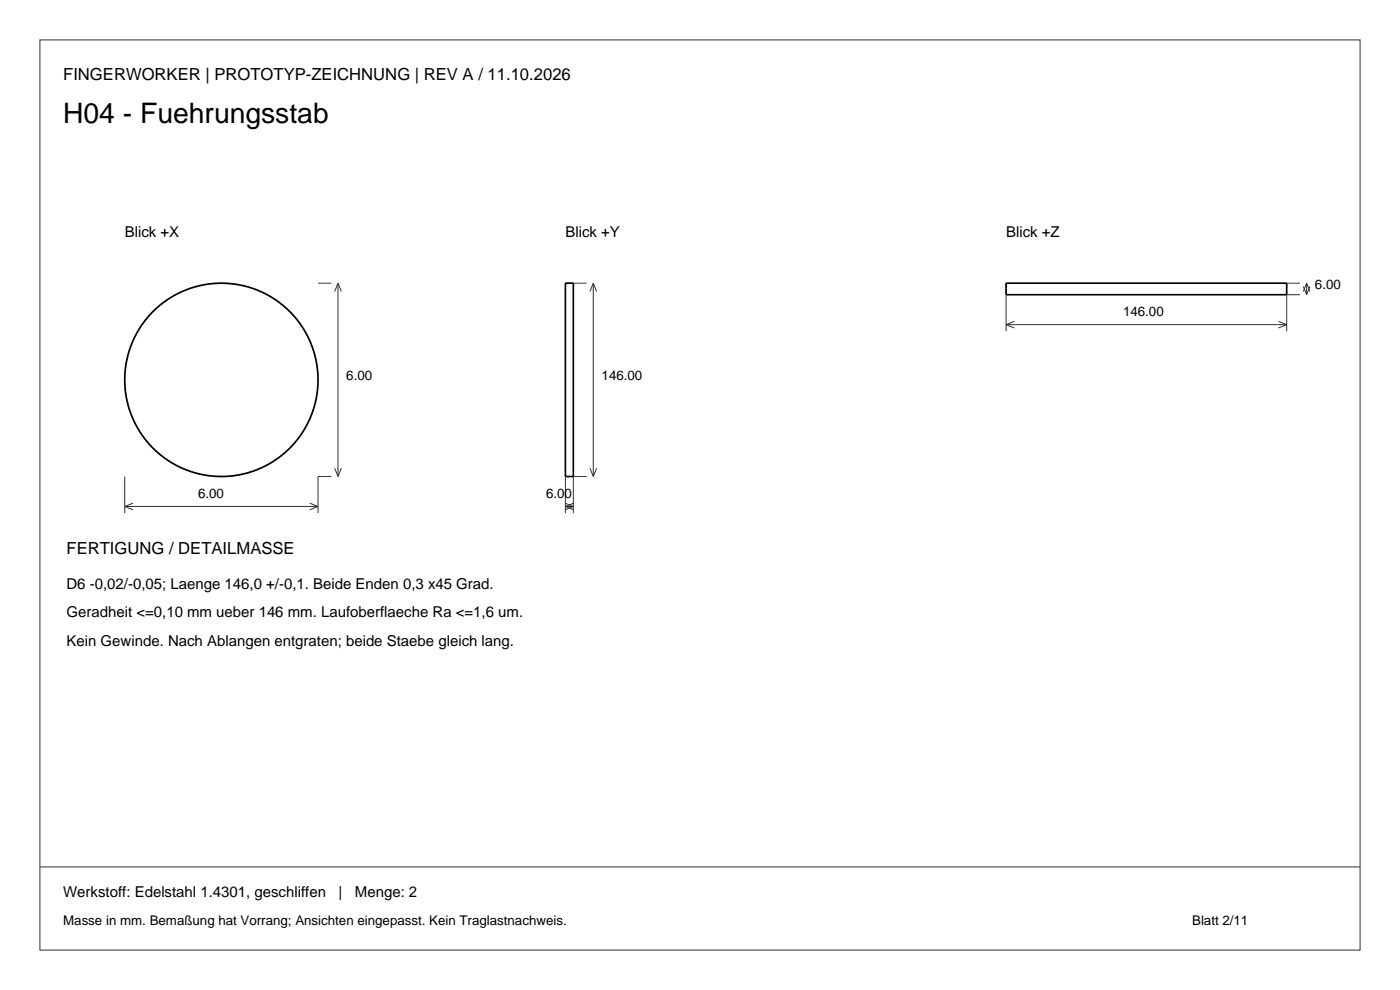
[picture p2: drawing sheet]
<svg xmlns="http://www.w3.org/2000/svg" width="297mm" height="210mm" viewBox="0 0 297 210" stroke-linecap="round" stroke-linejoin="round" font-family="sans-serif">
<defs><g id="words">
<text font-size="6" x="13.4" y="26.1">H04 - Fuehrungsstab</text>
<g font-size="3.5">
<text x="13.4" y="16.9">FINGERWORKER | PROTOTYP-ZEICHNUNG | REV A / 11.10.2026</text>
<text x="14.1" y="117.6">FERTIGUNG / DETAILMASSE</text>
</g>
<g font-size="3.2">
<text x="26.5" y="50.2">Blick +X</text>
<text x="119.9" y="50.2">Blick +Y</text>
<text x="213.4" y="50.2">Blick +Z</text>
<text x="14.1" y="125">D6 -0,02/-0,05; Laenge 146,0 +/-0,1. Beide Enden 0,3 x45 Grad.</text>
<text x="14.1" y="131">Geradheit &lt;=0,10 mm ueber 146 mm. Laufoberflaeche Ra &lt;=1,6 um.</text>
<text x="14.1" y="137">Kein Gewinde. Nach Ablangen entgraten; beide Staebe gleich lang.</text>
<text x="13.4" y="190.2">Werkstoff: Edelstahl 1.4301, geschliffen</text>
<text x="71.8" y="190.2">|</text>
<text x="75.3" y="190.2">Menge: 2</text>
</g>
<g font-size="2.8">
<text x="279" y="61.3">6.00</text>
<text x="238.3" y="67.1">146.00</text>
<text x="73.5" y="80.6">6.00</text>
<text x="127.6" y="80.6">146.00</text>
<text x="42" y="105.7">6.00</text>
<text x="115.8" y="105.7">6.00</text>
<text x="13.4" y="196.2">Masse in mm. Bemaßung hat Vorrang; Ansichten eingepasst. Kein Traglastnachweis.</text>
<text x="252.9" y="196.2">Blatt 2/11</text>
</g>
</g></defs>
<g fill="none" stroke="#26333b" stroke-width=".21">
<path d="M8.5 8.5h280v193h-280zM67.5 60.1h2.8M71.7 60.1v41M71.7 60.1l.7 1.7M71.7 60.1l-.7 1.7M121.6 60.1h2.9M125.9 60.1v41M125.9 60.1l.7 1.7M125.9 60.1l-.7 1.7M213.4 62.5v7.8M213.4 68.9h59.6M213.4 68.9l1.8 .7"/>
<path d="M215.2 68.2l-1.8 .7M271.2 68.2l1.8 .7M273 60.1h2.8M273 68.9l-1.8 .7M275.8 62.5h-2.8v7.8M276.5 60.8l.7 1.7M277.2 60.1v2.4M277.2 60.1l.7 1.7M277.2 60.1l-.7 1.7M277.9 60.8l-.7 1.7M71 99.3l.7 1.8M72.4 99.3l-.7 1.8"/>
<path d="M125.2 99.3l.7 1.8M126.6 99.3l-.7 1.8M26.5 101.1v7.7M26.5 107.4h41M26.5 107.4l1.7 .7M28.2 106.7l-1.7 .7M65.7 106.7l1.8 .7M67.5 107.4l-1.8 .7M70.3 101.1h-2.8v7.7M119.9 106.7l1.7 .7M119.9 107.4h1.7M119.9 101.1v7.7"/>
<path d="M119.9 107.4l1.8 .7M121.6 107.4l-1.7 .7M121.7 106.7l-1.8 .7M124.5 101.1h-2.9v7.7M8.5 183.9h280"/>
</g>
<path d="M121.6 60.1h-1.7M213.4 62.5v-2.4M273 62.5v-2.4M67.5 80.6a20.5 20.5 0 0 0-30.5-18 20.5 20.5 0 0 0-.9 35.4 20.5 20.5 0 0 0 31.3-16.4l.1-1M121.6 101.1h-1.7" fill="none" stroke="#a0a0a0" stroke-width=".35" stroke-dasharray=".4 .4" stroke-linecap="butt"/>
<g fill="none" stroke="#000" stroke-width=".35">
<path d="M119.9 60.1h1.7v41h-1.7zM213.4 60.1h59.6v2.4h-59.6z"/>
<circle cx="47" cy="80.6" r="20.5"/>
</g>
<use href="#words"/>
</svg>
